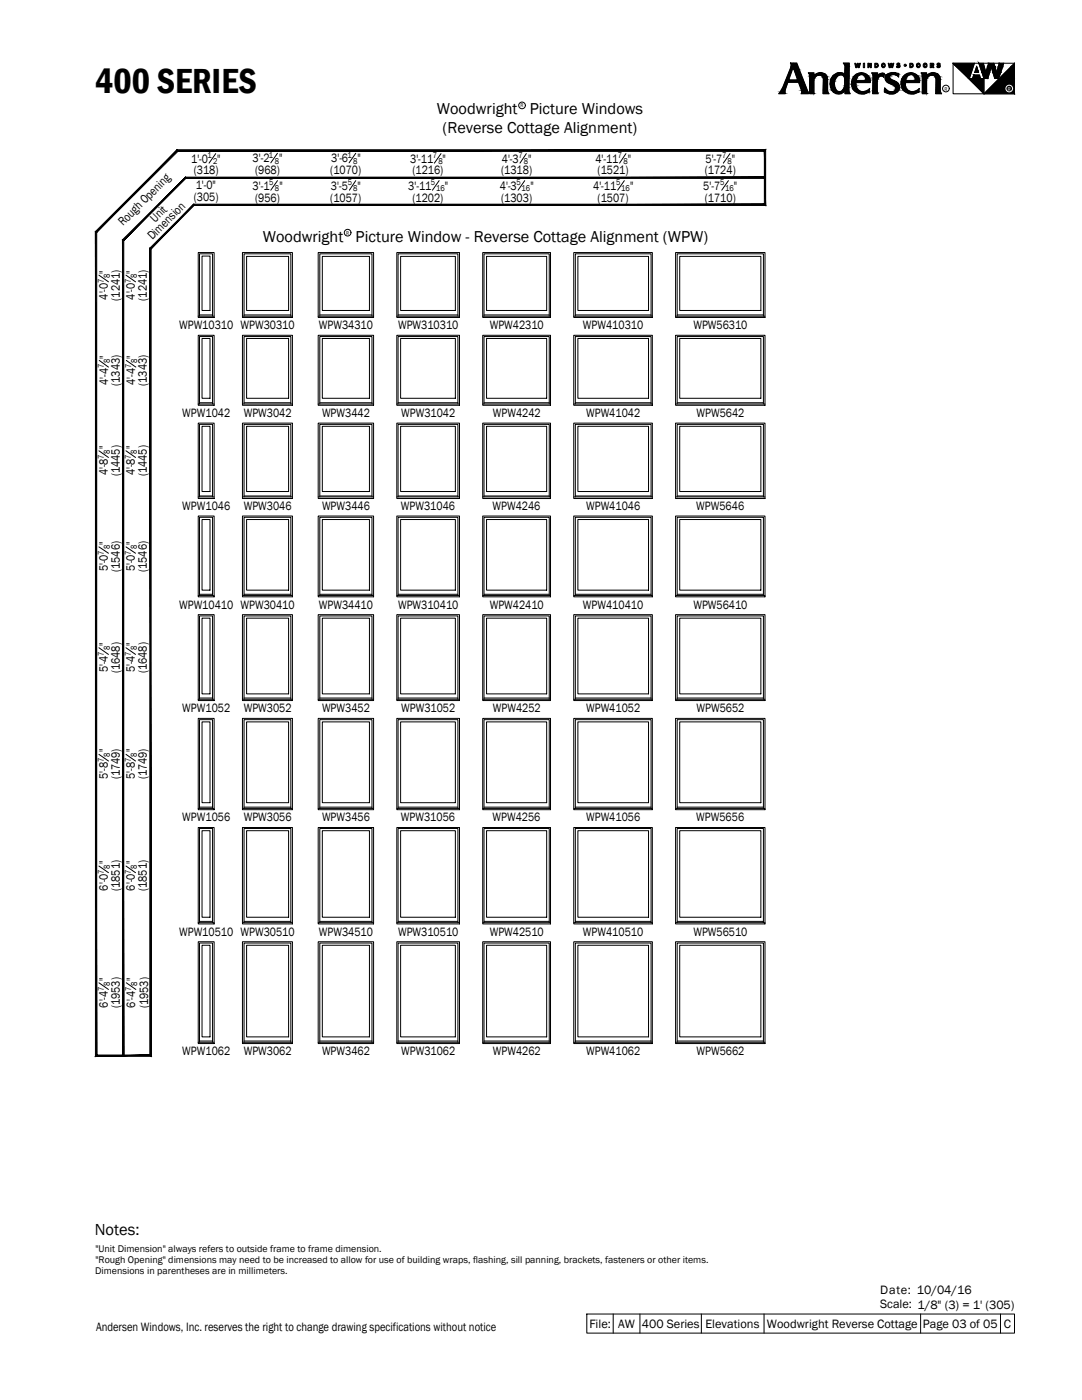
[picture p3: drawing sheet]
<svg xmlns="http://www.w3.org/2000/svg" width="216mm" height="279mm" viewBox="0 0 216 279" stroke-linecap="round" stroke-linejoin="round" font-family="sans-serif">
<defs><g id="words">
<text font-size="7.1" x="19" y="18.7">400 SERIES</text>
<text font-size="3.3" x="18.9" y="246.4">Notes:</text>
<g font-size="3.2">
<text x="87.2" y="22.7">Woodwright</text>
<text x="105.7" y="22.7">Picture Windows</text>
<text x="88.3" y="26.5">(Reverse Cottage Alignment)</text>
<text x="52.4" y="48.2">Woodwright</text>
<text x="71" y="48.2">Picture Window - Reverse Cottage Alignment (WPW)</text>
</g>
<g font-size="2.5">
<text x="38.2" y="32.4">1'-0</text>
<text x="38.7" y="34.8">(318)</text>
<text x="43.4" y="32.4">&quot;</text>
<text x="50.4" y="32.4">3'-2</text>
<text x="50.9" y="34.8">(968)</text>
<text x="55.7" y="32.4">&quot;</text>
<text x="65.9" y="34.8">(1070)</text>
<text x="66.1" y="32.4">3'-6</text>
<text x="71.4" y="32.4">&quot;</text>
<text x="81.8" y="32.4">3'-11</text>
<text x="82.3" y="34.8">(1216)</text>
<text x="88.3" y="32.4">&quot;</text>
<text x="100" y="34.8">(1318)</text>
<text x="100.1" y="32.4">4'-3</text>
<text x="105.4" y="32.4">&quot;</text>
<text x="118.8" y="32.4">4'-11</text>
<text x="119.2" y="34.8">(1521)</text>
<text x="125.3" y="32.4">&quot;</text>
<text x="140.6" y="34.8">(1724)</text>
<text x="140.8" y="32.4">5'-7</text>
<text x="146" y="32.4">&quot;</text>
<text x="38.7" y="40.2">(305)</text>
<text x="39" y="37.7">1'-0&quot;</text>
<text x="50.4" y="37.8">3'-1</text>
<text x="50.9" y="40.2">(956)</text>
<text x="55.7" y="37.8">&quot;</text>
<text x="65.9" y="40.2">(1057)</text>
<text x="66" y="37.8">3'-5</text>
<text x="71.4" y="37.8">&quot;</text>
<text x="81.5" y="37.8">3'-11</text>
<text x="82.3" y="40.2">(1202)</text>
<text x="88.8" y="37.8">&quot;</text>
<text x="99.8" y="37.8">4'-3</text>
<text x="100" y="40.2">(1303)</text>
<text x="105.8" y="37.8">&quot;</text>
<text x="118.4" y="37.8">4'-11</text>
<text x="119.2" y="40.2">(1507)</text>
<text x="125.7" y="37.8">&quot;</text>
<text x="140.3" y="37.8">5'-7</text>
<text x="140.6" y="40.2">(1710)</text>
<text x="146.4" y="37.8">&quot;</text>
<text x="24.6" y="45.2" transform="rotate(-45 24.6 45.2)">Rough Opening</text>
<text x="30.4" y="48" transform="rotate(-45 30.4 48)">Dimension</text>
<text x="31" y="44.5" transform="rotate(-45 31 44.5)">Unit</text>
<text x="21.5" y="59.8" transform="rotate(-90 21.5 59.8)">4'-0</text>
<text x="21.5" y="54.6" transform="rotate(-90 21.5 54.6)">&quot;</text>
<text x="23.9" y="60" transform="rotate(-90 23.9 60)">(1241)</text>
<text x="26.9" y="59.8" transform="rotate(-90 26.9 59.8)">4'-0</text>
<text x="26.9" y="54.6" transform="rotate(-90 26.9 54.6)">&quot;</text>
<text x="29.3" y="60" transform="rotate(-90 29.3 60)">(1241)</text>
<text x="35.7" y="65.7">WPW10310 WPW30310</text>
<text x="63.6" y="65.7">WPW34310</text>
<text x="79.4" y="65.7">WPW310310</text>
<text x="97.7" y="65.7">WPW42310</text>
<text x="116.3" y="65.7">WPW410310</text>
<text x="138.4" y="65.7">WPW56310</text>
<text x="21.6" y="71.6" transform="rotate(-90 21.6 71.6)">&quot;</text>
<text x="27" y="71.6" transform="rotate(-90 27 71.6)">&quot;</text>
<text x="21.6" y="76.8" transform="rotate(-90 21.6 76.8)">4'-4</text>
<text x="23.9" y="77" transform="rotate(-90 23.9 77)">(1343)</text>
<text x="27" y="76.8" transform="rotate(-90 27 76.8)">4'-4</text>
<text x="29.3" y="77" transform="rotate(-90 29.3 77)">(1343)</text>
<text x="36.4" y="83.2">WPW1042</text>
<text x="48.6" y="83.2">WPW3042</text>
<text x="64.3" y="83.2">WPW3442</text>
<text x="80.1" y="83.2">WPW31042</text>
<text x="98.4" y="83.2">WPW4242</text>
<text x="117" y="83.2">WPW41042</text>
<text x="139" y="83.2">WPW5642</text>
<text x="21.5" y="89.6" transform="rotate(-90 21.5 89.6)">&quot;</text>
<text x="26.9" y="89.6" transform="rotate(-90 26.9 89.6)">&quot;</text>
<text x="21.5" y="94.9" transform="rotate(-90 21.5 94.9)">4'-8</text>
<text x="23.9" y="95" transform="rotate(-90 23.9 95)">(1445)</text>
<text x="26.9" y="94.9" transform="rotate(-90 26.9 94.9)">4'-8</text>
<text x="29.3" y="95" transform="rotate(-90 29.3 95)">(1445)</text>
<text x="36.4" y="101.8">WPW1046</text>
<text x="48.6" y="101.8">WPW3046</text>
<text x="64.3" y="101.8">WPW3446</text>
<text x="80" y="101.8">WPW31046</text>
<text x="98.3" y="101.8">WPW4246</text>
<text x="117" y="101.8">WPW41046</text>
<text x="138.9" y="101.8">WPW5646</text>
<text x="21.5" y="108.8" transform="rotate(-90 21.5 108.8)">&quot;</text>
<text x="26.9" y="108.8" transform="rotate(-90 26.9 108.8)">&quot;</text>
<text x="21.5" y="114" transform="rotate(-90 21.5 114)">5'-0</text>
<text x="23.9" y="114.2" transform="rotate(-90 23.9 114.2)">(1546)</text>
<text x="26.9" y="114" transform="rotate(-90 26.9 114)">5'-0</text>
<text x="29.3" y="114.2" transform="rotate(-90 29.3 114.2)">(1546)</text>
<text x="35.7" y="121.5">WPW10410 WPW30410</text>
<text x="63.6" y="121.5">WPW34410</text>
<text x="79.4" y="121.5">WPW310410</text>
<text x="97.7" y="121.5">WPW42410</text>
<text x="116.3" y="121.5">WPW410410</text>
<text x="138.4" y="121.5">WPW56410</text>
<text x="21.5" y="129" transform="rotate(-90 21.5 129)">&quot;</text>
<text x="26.9" y="129" transform="rotate(-90 26.9 129)">&quot;</text>
<text x="21.5" y="134.2" transform="rotate(-90 21.5 134.2)">5'-4</text>
<text x="23.9" y="134.4" transform="rotate(-90 23.9 134.4)">(1648)</text>
<text x="26.9" y="134.2" transform="rotate(-90 26.9 134.2)">5'-4</text>
<text x="29.3" y="134.4" transform="rotate(-90 29.3 134.4)">(1648)</text>
<text x="36.4" y="142.2">WPW1052</text>
<text x="48.6" y="142.2">WPW3052</text>
<text x="64.3" y="142.2">WPW3452</text>
<text x="80.1" y="142.2">WPW31052</text>
<text x="98.4" y="142.2">WPW4252</text>
<text x="117" y="142.2">WPW41052</text>
<text x="139" y="142.2">WPW5652</text>
<text x="21.5" y="155.4" transform="rotate(-90 21.5 155.4)">5'-8</text>
<text x="21.5" y="150.2" transform="rotate(-90 21.5 150.2)">&quot;</text>
<text x="23.9" y="155.6" transform="rotate(-90 23.9 155.6)">(1749)</text>
<text x="26.9" y="155.4" transform="rotate(-90 26.9 155.4)">5'-8</text>
<text x="26.9" y="150.2" transform="rotate(-90 26.9 150.2)">&quot;</text>
<text x="29.3" y="155.6" transform="rotate(-90 29.3 155.6)">(1749)</text>
<text x="36.4" y="163.9">WPW1056</text>
<text x="48.6" y="163.9">WPW3056</text>
<text x="64.3" y="163.9">WPW3456</text>
<text x="80" y="163.9">WPW31056</text>
<text x="98.3" y="163.9">WPW4256</text>
<text x="117" y="163.9">WPW41056</text>
<text x="138.9" y="163.9">WPW5656</text>
<text x="21.5" y="172.5" transform="rotate(-90 21.5 172.5)">&quot;</text>
<text x="26.9" y="172.5" transform="rotate(-90 26.9 172.5)">&quot;</text>
<text x="21.5" y="177.7" transform="rotate(-90 21.5 177.7)">6'-0</text>
<text x="23.9" y="177.8" transform="rotate(-90 23.9 177.8)">(1851)</text>
<text x="26.9" y="177.7" transform="rotate(-90 26.9 177.7)">6'-0</text>
<text x="29.3" y="177.8" transform="rotate(-90 29.3 177.8)">(1851)</text>
<text x="35.7" y="186.7">WPW10510 WPW30510</text>
<text x="63.6" y="186.7">WPW34510</text>
<text x="79.4" y="186.7">WPW310510</text>
<text x="97.7" y="186.7">WPW42510</text>
<text x="116.3" y="186.7">WPW410510</text>
<text x="138.4" y="186.7">WPW56510</text>
<text x="21.5" y="195.8" transform="rotate(-90 21.5 195.8)">&quot;</text>
<text x="27" y="195.8" transform="rotate(-90 27 195.8)">&quot;</text>
<text x="21.5" y="201.1" transform="rotate(-90 21.5 201.1)">6'-4</text>
<text x="23.9" y="201.2" transform="rotate(-90 23.9 201.2)">(1953)</text>
<text x="27" y="201.1" transform="rotate(-90 27 201.1)">6'-4</text>
<text x="29.6" y="201.2" transform="rotate(-90 29.6 201.2)">(1953)</text>
<text x="36.4" y="210.6">WPW1062</text>
<text x="48.6" y="210.6">WPW3062</text>
<text x="64.3" y="210.6">WPW3462</text>
<text x="80.1" y="210.6">WPW31062</text>
<text x="98.4" y="210.6">WPW4262</text>
<text x="117" y="210.6">WPW41062</text>
<text x="139" y="210.6">WPW5662</text>
<text x="175.6" y="258.3">Date: 10/04/16</text>
<text x="175.6" y="261.1">Scale: 1/8&quot; (3) = 1' (305)</text>
<text x="19.2" y="265.6">Andersen Windows, Inc. reserves the right to change drawing specifications without notice</text>
<text x="117.6" y="265">File:</text>
<text x="123.4" y="265">AW</text>
<text x="128.1" y="265">400 Series</text>
<text x="140.8" y="265">Elevations</text>
<text x="153" y="265">Woodwright Reverse Cottage</text>
<text x="184.1" y="265">Page 03 of 05</text>
<text x="200.3" y="265">C</text>
</g>
<g font-size="2">
<text x="19" y="249.9">&quot;Unit Dimension&quot; always refers to outside frame to frame dimension.</text>
<text x="19" y="254.3">Dimensions in parentheses are in millimeters.</text>
<text x="19" y="252.1">&quot;Rough Opening&quot; dimensions may need to be increased to allow for use of building wraps, flashing, sill panning, brackets, fasteners or other items.</text>
</g>
<g font-size="1.7">
<text x="41.4" y="31.6">1</text>
<text x="42.5" y="32.8">2</text>
<text x="53.7" y="31.5">1</text>
<text x="54.9" y="32.8">8</text>
<text x="69.3" y="31.5">1</text>
<text x="70.5" y="32.8">8</text>
<text x="86.4" y="31.6">7</text>
<text x="87.5" y="32.8">8</text>
<text x="103.4" y="31.6">7</text>
<text x="104.5" y="32.8">8</text>
<text x="123.3" y="31.6">7</text>
<text x="124.4" y="32.8">8</text>
<text x="144.1" y="31.6">7</text>
<text x="145.2" y="32.8">8</text>
<text x="53.7" y="37">5</text>
<text x="54.9" y="38.2">8</text>
<text x="69.4" y="37">5</text>
<text x="70.5" y="38.2">8</text>
<text x="86" y="37">5</text>
<text x="87.1" y="38.2">16</text>
<text x="103.1" y="37">5</text>
<text x="104.1" y="38.2">16</text>
<text x="122.9" y="37">5</text>
<text x="123.9" y="38.2">16</text>
<text x="143.7" y="37">5</text>
<text x="144.7" y="38.2">16</text>
<text x="20.7" y="56.6" transform="rotate(-90 20.7 56.6)">7</text>
<text x="21.9" y="55.4" transform="rotate(-90 21.9 55.4)">8</text>
<text x="26.1" y="56.6" transform="rotate(-90 26.1 56.6)">7</text>
<text x="27.3" y="55.4" transform="rotate(-90 27.3 55.4)">8</text>
<text x="20.7" y="73.5" transform="rotate(-90 20.7 73.5)">7</text>
<text x="21.9" y="72.4" transform="rotate(-90 21.9 72.4)">8</text>
<text x="26.2" y="73.5" transform="rotate(-90 26.2 73.5)">7</text>
<text x="27.4" y="72.4" transform="rotate(-90 27.4 72.4)">8</text>
<text x="20.7" y="91.6" transform="rotate(-90 20.7 91.6)">7</text>
<text x="21.9" y="90.5" transform="rotate(-90 21.9 90.5)">8</text>
<text x="26.1" y="91.6" transform="rotate(-90 26.1 91.6)">7</text>
<text x="27.3" y="90.5" transform="rotate(-90 27.3 90.5)">8</text>
<text x="20.7" y="110.7" transform="rotate(-90 20.7 110.7)">7</text>
<text x="21.9" y="109.7" transform="rotate(-90 21.9 109.7)">8</text>
<text x="26.1" y="110.7" transform="rotate(-90 26.1 110.7)">7</text>
<text x="27.3" y="109.7" transform="rotate(-90 27.3 109.7)">8</text>
<text x="20.7" y="130.9" transform="rotate(-90 20.7 130.9)">7</text>
<text x="21.9" y="129.8" transform="rotate(-90 21.9 129.8)">8</text>
<text x="26.1" y="130.9" transform="rotate(-90 26.1 130.9)">7</text>
<text x="27.3" y="129.8" transform="rotate(-90 27.3 129.8)">8</text>
<text x="20.7" y="152.1" transform="rotate(-90 20.7 152.1)">7</text>
<text x="21.9" y="151.1" transform="rotate(-90 21.9 151.1)">8</text>
<text x="26.1" y="152.1" transform="rotate(-90 26.1 152.1)">7</text>
<text x="27.3" y="151.1" transform="rotate(-90 27.3 151.1)">8</text>
<text x="21.9" y="173.3" transform="rotate(-90 21.9 173.3)">8</text>
<text x="27.3" y="173.3" transform="rotate(-90 27.3 173.3)">8</text>
<text x="20.7" y="174.4" transform="rotate(-90 20.7 174.4)">7</text>
<text x="26.1" y="174.4" transform="rotate(-90 26.1 174.4)">7</text>
<text x="20.7" y="197.8" transform="rotate(-90 20.7 197.8)">7</text>
<text x="21.9" y="196.7" transform="rotate(-90 21.9 196.7)">8</text>
<text x="26.2" y="197.8" transform="rotate(-90 26.2 197.8)">7</text>
<text x="27.4" y="196.7" transform="rotate(-90 27.4 196.7)">8</text>
</g>
<g font-size="1.1">
<text x="103.9" y="21.4">R</text>
<text x="188.5" y="18.1">R</text>
<text x="69.1" y="46.8">R</text>
</g>
<text font-size="1.1" fill="#fafafa" x="201.1" y="18.1">R</text>
</g></defs>
<!-- layer: A-ELEV-GLAZ-SIGHTLINES -->
<g fill="none" stroke="#000" stroke-width=".2">
<path d="M39.6 50.4h3.1v13h-3.1zM40.3 51.1h1.6v10.9h-1.6zM48.4 50.4h9.9v13h-9.9zM49.2 51.2h8.4v10.8h-8.4zM63.5 50.4h11v13h-11zM64.3 51.2h9.4v10.8h-9.4zM79.2 50.4h12.5v13h-12.5zM79.9 51.2h11v10.8h-11zM96.3 50.4h13.5v13h-13.5zM97.1 51.2h12v10.8h-12zM114.5 50.4h15.7v13h-15.7zM115.3 51.2h14.1v10.8h-14.1z"/>
<path d="M134.8 50.4h17.8v13h-17.8zM135.6 51.2h16.2v10.8h-16.2zM39.6 66.9h3.1v14h-3.1zM39.6 63.1h3.1M39.8 63.1v-12.4h2.6v12.4M39.8 62.9h2.6M40.3 67.5h1.6v12h-1.6zM48.4 66.9h9.9v14h-9.9zM48.4 63.1h9.9M48.7 63.1v-12.4h9.3v12.4M48.7 62.9h9.3M49.2 67.5h8.4v12h-8.4z"/>
<path d="M63.5 66.9h11v14h-11zM63.5 63.1h11M63.8 63.1v-12.4h10.4v12.4M63.8 62.9h10.4M64.3 67.5h9.4v12h-9.4zM79.2 66.9h12.5v14h-12.5zM79.2 63.1h12.5M79.4 63.1v-12.4h12v12.4M79.4 62.9h12M79.9 67.5h11v12h-11zM96.3 66.9h13.5v14h-13.5zM96.3 63.1h13.5"/>
<path d="M96.6 63.1v-12.4h13v12.4M96.6 62.9h13M97.1 67.5h12v12h-12zM114.5 66.9h15.7v14h-15.7zM114.5 63.1h15.7M114.8 63.1v-12.4h15.1v12.4M114.8 62.9h15.1M115.3 67.5h14.1v12h-14.1zM134.8 66.9h17.8v14h-17.8zM134.8 63.1h17.8M135.1 63.1v-12.4h17.2v12.4M135.1 62.9h17.2"/>
<path d="M135.6 67.5h16.2v12h-16.2zM39.6 84.4h3.1v15.1h-3.1zM39.6 80.6h3.1M39.6 99.2h3.1M39.8 80.6v-13.4h2.6v13.4M39.8 99.2v-14.5h2.6v14.5M39.8 80.4h2.6M39.8 99h2.6M40.3 85.1h1.6v13h-1.6zM48.4 84.4h9.9v15.1h-9.9zM48.4 80.6h9.9M48.4 99.2h9.9"/>
<path d="M48.7 80.6v-13.4h9.3v13.4M48.7 99.2v-14.5h9.3v14.5M48.7 80.4h9.3M48.7 99h9.3M49.2 85.1h8.4v13h-8.4zM63.5 84.4h11v15.1h-11zM63.5 80.6h11M63.5 99.2h11M63.8 80.6v-13.4h10.4v13.4M63.8 99.2v-14.5h10.4v14.5M63.8 80.4h10.4M63.8 99h10.4"/>
<path d="M64.3 85.1h9.4v13h-9.4zM79.2 84.4h12.5v15.1h-12.5zM79.2 80.6h12.5M79.2 99.2h12.5M79.4 80.6v-13.4h12v13.4M79.4 99.2v-14.5h12v14.5M79.4 80.4h12M79.4 99h12M79.9 85.1h11v13h-11zM96.3 84.4h13.5v15.1h-13.5zM96.3 80.6h13.5M96.3 99.2h13.5"/>
<path d="M96.6 80.6v-13.4h13v13.4M96.6 99.2v-14.5h13v14.5M96.6 80.4h13M96.6 99h13M97.1 85.1h12v13h-12zM114.5 84.4h15.7v15.1h-15.7zM114.5 80.6h15.7M114.5 99.2h15.7M114.8 80.6v-13.4h15.1v13.4M114.8 99.2v-14.5h15.1v14.5M114.8 80.4h15.1M114.8 99h15.1"/>
<path d="M115.3 85.1h14.1v13h-14.1zM134.8 84.4h17.8v15.1h-17.8zM134.8 80.6h17.8M134.8 99.2h17.8M135.1 80.6v-13.4h17.2v13.4M135.1 99.2v-14.5h17.2v14.5M135.1 80.4h17.2M135.1 99h17.2M135.6 85.1h16.2v13h-16.2zM39.6 103h3.1v16.1h-3.1zM39.6 118.9h3.1M39.8 118.9v-15.7h2.6v15.7"/>
<path d="M39.8 118.6h2.6M40.3 103.7h1.6v14.1h-1.6zM48.4 103h9.9v16.1h-9.9zM48.4 118.9h9.9M48.7 118.9v-15.7h9.3v15.7M48.7 118.6h9.3M49.2 103.7h8.4v14.1h-8.4zM63.5 103h11v16.1h-11zM63.5 118.9h11M63.8 118.9v-15.7h10.4v15.7M63.8 118.6h10.4M64.3 103.7h9.4v14.1h-9.4z"/>
<path d="M79.2 103h12.5v16.1h-12.5zM79.2 118.9h12.5M79.4 118.9v-15.7h12v15.7M79.4 118.6h12M79.9 103.7h11v14.1h-11zM96.3 103h13.5v16.1h-13.5zM96.3 118.9h13.5M96.6 118.9v-15.7h13v15.7M96.6 118.6h13M97.1 103.7h12v14.1h-12zM114.5 103h15.7v16.1h-15.7zM114.5 118.9h15.7"/>
<path d="M114.8 118.9v-15.7h15.1v15.7M114.8 118.6h15.1M115.3 103.7h14.1v14.1h-14.1zM134.8 103h17.8v16.1h-17.8zM134.8 118.9h17.8M135.1 118.9v-15.7h17.2v15.7M135.1 118.6h17.2M135.6 103.7h16.2v14.1h-16.2zM39.6 122.7h3.1v17.1h-3.1zM39.6 139.6h3.1M39.8 139.6v-16.7h2.6v16.7M39.8 139.3h2.6"/>
<path d="M40.3 123.4h1.6v15.1h-1.6zM48.4 122.7h9.9v17.1h-9.9zM48.4 139.6h9.9M48.7 139.6v-16.7h9.3v16.7M48.7 139.3h9.3M49.2 123.4h8.4v15.1h-8.4zM63.5 122.7h11v17.1h-11zM63.5 139.6h11M63.8 139.6v-16.7h10.4v16.7M63.8 139.3h10.4M64.3 123.4h9.4v15.1h-9.4zM79.2 122.7h12.5v17.1h-12.5z"/>
<path d="M79.2 139.6h12.5M79.4 139.6v-16.7h12v16.7M79.4 139.3h12M79.9 123.4h11v15.1h-11zM96.3 122.7h13.5v17.1h-13.5zM96.3 139.6h13.5M96.6 139.6v-16.7h13v16.7M96.6 139.3h13M97.1 123.4h12v15.1h-12zM114.5 122.7h15.7v17.1h-15.7zM114.5 139.6h15.7M114.8 139.6v-16.7h15.1v16.7"/>
<path d="M114.8 139.3h15.1M115.3 123.4h14.1v15.1h-14.1zM134.8 122.7h17.8v17.1h-17.8zM134.8 139.6h17.8M135.1 139.6v-16.7h17.2v16.7M135.1 139.3h17.2M135.6 123.4h16.2v15.1h-16.2zM39.6 143.4h3.1v18.2h-3.1zM40.3 144.1h1.6v16.1h-1.6zM48.4 143.4h9.9v18.2h-9.9zM49.2 144.1h8.4v16.1h-8.4zM63.5 143.4h11v18.2h-11z"/>
<path d="M64.3 144.1h9.4v16.1h-9.4zM79.2 143.4h12.5v18.2h-12.5zM79.9 144.1h11v16.1h-11zM96.3 143.4h13.5v18.2h-13.5zM97.1 144.1h12v16.1h-12zM114.5 143.4h15.7v18.2h-15.7zM115.3 144.1h14.1v16.1h-14.1zM134.8 143.4h17.8v18.2h-17.8zM135.6 144.1h16.2v16.1h-16.2zM39.6 165.1h3.1v19.3h-3.1zM39.6 161.3h3.1M39.8 161.3v-17.7h2.6v17.7"/>
<path d="M39.8 161.1h2.6M40.3 165.8h1.6v17.3h-1.6zM48.4 165.1h9.9v19.3h-9.9zM48.4 161.3h9.9M48.7 161.3v-17.7h9.3v17.7M48.7 161.1h9.3M49.2 165.8h8.4v17.3h-8.4zM63.5 165.1h11v19.3h-11zM63.5 161.3h11M63.8 161.3v-17.7h10.4v17.7M63.8 161.1h10.4M64.3 165.8h9.4v17.3h-9.4z"/>
<path d="M79.2 165.1h12.5v19.3h-12.5zM79.2 161.3h12.5M79.4 161.3v-17.7h12v17.7M79.4 161.1h12M79.9 165.8h11v17.3h-11zM96.3 165.1h13.5v19.3h-13.5zM96.3 161.3h13.5M96.6 161.3v-17.7h13v17.7M96.6 161.1h13M97.1 165.8h12v17.3h-12zM114.5 165.1h15.7v19.3h-15.7zM114.5 161.3h15.7"/>
<path d="M114.8 161.3v-17.7h15.1v17.7M114.8 161.1h15.1M115.3 165.8h14.1v17.3h-14.1zM134.8 165.1h17.8v19.3h-17.8zM134.8 161.3h17.8M135.1 161.3v-17.7h17.2v17.7M135.1 161.1h17.2M135.6 165.8h16.2v17.3h-16.2zM39.6 187.9h3.1v20.4h-3.1zM39.6 184.1h3.1M39.8 184.1v-18.8h2.6v18.8M39.8 183.9h2.6"/>
<path d="M40.3 188.6h1.6v18.3h-1.6zM48.4 187.9h9.9v20.4h-9.9zM48.4 184.1h9.9M48.7 184.1v-18.8h9.3v18.8M48.7 183.9h9.3M49.2 188.6h8.4v18.3h-8.4zM63.5 187.9h11v20.4h-11zM63.5 184.1h11M63.8 184.1v-18.8h10.4v18.8M63.8 183.9h10.4M64.3 188.6h9.4v18.3h-9.4zM79.2 187.9h12.5v20.4h-12.5z"/>
<path d="M79.2 184.1h12.5M79.4 184.1v-18.8h12v18.8M79.4 183.9h12M79.9 188.6h11v18.3h-11zM96.3 187.9h13.5v20.4h-13.5zM96.3 184.1h13.5M96.6 184.1v-18.8h13v18.8M96.6 183.9h13M97.1 188.6h12v18.3h-12zM114.5 187.9h15.7v20.4h-15.7zM114.5 184.1h15.7M114.8 184.1v-18.8h15.1v18.8"/>
<path d="M114.8 183.9h15.1M115.3 188.6h14.1v18.3h-14.1zM134.8 187.9h17.8v20.4h-17.8zM134.8 184.1h17.8M135.1 184.1v-18.8h17.2v18.8M135.1 183.9h17.2M135.6 188.6h16.2v18.3h-16.2zM39.6 208h3.1M39.8 208v-19.8h2.6v19.8M39.8 207.8h2.6M48.4 208h9.9M48.7 208v-19.8h9.3v19.8"/>
<path d="M48.7 207.8h9.3M63.5 208h11M63.8 208v-19.8h10.4v19.8M63.8 207.8h10.4M79.2 208h12.5M79.4 208v-19.8h12v19.8M79.4 207.8h12M96.3 208h13.5M96.6 208v-19.8h13v19.8M96.6 207.8h13M114.5 208h15.7M114.8 208v-19.8h15.1v19.8"/>
<path d="M114.8 207.8h15.1M134.8 208h17.8M135.1 208v-19.8h17.2v19.8M135.1 207.8h17.2"/>
</g>
<!-- layer: A-ANNO-TEXT -->
<g fill="none" stroke="#000" stroke-width=".2">
<path d="M157.7 12.6h1.3l2.4 6.1h-1.6l.1-.6-.6-1.7h-2.1l-.5 1.5v.8h-1.3l.8-1.3 1.5-3.8 .2-.7zM157.9 12.7h1l2.4 6h-1.4l.1-.6-.6-1.7h-2.2l-.6 1.5v.8h-1.1l.8-1.3 1.5-3.8zM157.9 12.7h1l2.3 5.9h-1.1v-.5l-.7-1.8h-2.3l-.5 1.6-.1 .7h-.8l.6-1.2 1.6-3.8zM158.3 13.4l.8 2.5h-1.7zM158.3 13.1l1 3h-2zM158.3 12.8l1.1 3.3h-2.2zM161.3 14.5h1.1v.5a1.53 1.53 0 0 1 1.7-.5 1.53 1.53 0 0 1 1.1 1.4v2.1l.2 .7h-1.2l.1-2.9a.93 .93 0 0 0-1.1-.8 .93 .93 0 0 0-.8 1.1v2.4l.2 .2h-1.1v-3.6zM161.4 14.6h1l-.1 .6 .5-.4a1.4 1.4 0 0 1 1.5-.1 1.4 1.4 0 0 1 .8 1.2v2.1l.2 .7h-1v-2.9a.99 .99 0 0 0-1.1-.9 .99 .99 0 0 0-.8 1.2v2.6h-.8v-3.6zM161.6 14.7h.6v.7a1.54 1.54 0 0 1 2.8 .1l.2 3.1h-.8v-2.8a1.06 1.06 0 0 0-1.2-1 1.06 1.06 0 0 0-.9 1.3v2.5h-.6zM166.9 15.2a1.02 1.02 0 0 1 1.7 .3v1.6a1.11 1.11 0 0 1-.5 1.2 1.11 1.11 0 0 1-1.3-.2 2.48 2.48 0 0 1 .1-2.9zM166.9 15.3a.94 .94 0 0 1 1.7 .2v1.6a1.52 1.52 0 0 1-1.1 1.3 1.41 1.41 0 0 1-1.1-1.7l.2-.8zM167 15.4a.87 .87 0 0 1 1.4-.1 2.56 2.56 0 0 1-.6 2.9h-.6a2.01 2.01 0 0 1-.2-2.8z"/>
<path d="M168.3 12.6h1.2l-.1 5.5 .3 .6h-1.1v-.7a1.51 1.51 0 0 1-1.6 .8 1.51 1.51 0 0 1-1.3-1.4 2.04 2.04 0 0 1 .5-2.3 2.04 2.04 0 0 1 2.3-.3l.1-1.6zM168.4 12.7h1l-.1 5.4 .2 .6h-.9v-1.1l-.3 .7a1.5 1.5 0 0 1-2.5-.9 2.02 2.02 0 0 1 .3-2.1 2.02 2.02 0 0 1 2-.6l.5 .2v-1.7zM168.6 12.7h.7v5.4l.1 .5h-.7l.1-1.2-.6 .9a1.46 1.46 0 0 1-2.3-.9 1.96 1.96 0 0 1 2.2-2.7l.6 .3v-1.8zM170.3 15.3a1.84 1.84 0 0 1 2.2-.7 1.84 1.84 0 0 1 1.2 1.9h-2.9a1.51 1.51 0 0 0 .9 1.7 1.51 1.51 0 0 0 1.8-.6v.7a2.22 2.22 0 0 1-3-.1 2.22 2.22 0 0 1-.2-2.9zM170.4 15.3a1.77 1.77 0 0 1 2-.7 1.77 1.77 0 0 1 1.2 1.8h-2.9a1.58 1.58 0 0 0 .9 1.8 1.58 1.58 0 0 0 1.9-.4l-.1 .5a2.15 2.15 0 0 1-2.8-.2 2.15 2.15 0 0 1-.2-2.8zM170.4 15.4a1.7 1.7 0 0 1 2-.7 1.7 1.7 0 0 1 1.1 1.7h-2.8a1.64 1.64 0 0 0 .7 1.8 1.64 1.64 0 0 0 1.9-.2v.3a2.09 2.09 0 0 1-2.7-.2 2.09 2.09 0 0 1-.2-2.7zM170.6 12.6h.1l.2 .6 .2-.6h.2l.1 .6 .1-.6h.2l-.3 .9h-.1l-.2-.6-.1 .6h-.3zM170.6 12.6l.3 .9 .2-.9 .3 .9 .2-.9M171.2 15.1a.89 .89 0 0 1 1.2-.2 .89 .89 0 0 1 .2 1.2l-1.9 .1zM171.2 15a.96 .96 0 0 1 1.3-.1 .96 .96 0 0 1 .2 1.3h-2.1zM171.3 15.2a.84 .84 0 0 1 1-.2 .84 .84 0 0 1 .3 1.1h-1.7zM172.3 12.6h.2v.9h-.2z"/>
<path d="M172.4 12.6v.9M173.2 12.6h.2l.3 .5v-.5h.2v.9h-.2l-.4-.6v.6h-.1zM173.8 12.6v.9l-.5-.9v.9M173.9 14.5h1.2v.7a1.04 1.04 0 0 1 1.4-.5l-.1 .8-.3-.3a.87 .87 0 0 0-1 1v1.9l.2 .6h-1.2l.1-3.5zM174 14.6h1v.8a1.22 1.22 0 0 1 1.4-.7l-.1 .6a.87 .87 0 0 0-1 0 .87 .87 0 0 0-.3 .9v1.9l.1 .6h-.9v-3.5zM174.2 14.7h.7v.9a1.38 1.38 0 0 1 1.2-.9h.2v.5a.94 .94 0 0 0-1 .1 .94 .94 0 0 0-.4 .9l.1 2.4h-.8l.2-3.4zM174.6 12.6h.3a.44 .44 0 0 1 .4 .5 .44 .44 0 0 1-.4 .4h-.3zM174.6 12.7a.45 .45 0 0 1 .6 .4l-.2 .3h-.4zM174.7 12.7a.29 .29 0 0 1 .4 .3 .29 .29 0 0 1-.4 .3zM176 12.8a.33 .33 0 0 1 .5 0 .33 .33 0 0 1-.1 .5 .33 .33 0 0 1-.4-.2zM176 12.7a.42 .42 0 0 1 .6 .1 .42 .42 0 0 1-.1 .6 .42 .42 0 0 1-.6-.2zM176.1 12.7a.29 .29 0 0 1 .3 .3 .29 .29 0 0 1-.3 .3z"/>
<path d="M176.8 15a2.45 2.45 0 0 1 2.6-.3l-.1 .7a1.06 1.06 0 0 0-1.8 0l.2 .3 .8 .4a1.37 1.37 0 0 1 1 1.7 1.37 1.37 0 0 1-1.6 1h-.4l-1-.4v-.9a1.35 1.35 0 0 0 2.1 .5l.1-.6-.7-.5a1.83 1.83 0 0 1-1.4-1.2zM176.8 15a2.52 2.52 0 0 1 2.5-.3v.5a1.2 1.2 0 0 0-1.8 0 .52 .52 0 0 0 .4 .7l.5 .3a1.3 1.3 0 0 1 1 1.5 1.3 1.3 0 0 1-1.5 1h-.4l-.9-.4v-.6a1.4 1.4 0 0 0 2.1 .3v-.6a1.94 1.94 0 0 0-1.5-.9 .96 .96 0 0 1-.4-1.5zM176.9 15a2.51 2.51 0 0 1 2.3-.2v.3a1.28 1.28 0 0 0-1.8 .1 .62 .62 0 0 0 .5 .8l.5 .2a1.24 1.24 0 0 1 .9 1.5 1.24 1.24 0 0 1-1.4 1l-.4-.1a.68 .68 0 0 1-.9-.7 1.29 1.29 0 0 0 2.2 0l.1-.4a.92 .92 0 0 0-.8-.7 2.3 2.3 0 0 1-1.3-.9l-.1-.4zM177.2 12.6h.2l.1 .6 .2-.6h.2l.1 .6 .2-.6h.2l-.3 .9h-.2l-.1-.6-.1 .6h-.3zM177.3 12.6l.2 .9 .3-.9 .2 .9 .3-.9M178.9 12.7a.34 .34 0 0 1 .4-.1 .34 .34 0 0 1 .3 .2l-.5-.1 .1 .2a.35 .35 0 0 1 .3 .5 .35 .35 0 0 1-.6 0v-.1l.2-.1 .3 .1-.1-.2-.4-.2zM179.5 12.8a.24 .24 0 0 0-.2-.1 .24 .24 0 0 0-.2 .2l.4 .2v.2l-.4 .1-.1-.1M180.2 15.3a1.81 1.81 0 0 1 2.1-.7 1.81 1.81 0 0 1 1.2 1.9h-2.8a1.45 1.45 0 0 0 .6 1.6 1.45 1.45 0 0 0 1.8-.1l.3-.4v.7a2.21 2.21 0 0 1-3-.1 2.21 2.21 0 0 1-.2-2.9zM180.3 15.3a1.74 1.74 0 0 1 2-.7 1.74 1.74 0 0 1 1.1 1.8h-2.7a1.55 1.55 0 0 0 .7 1.8 1.55 1.55 0 0 0 1.9-.4v.5a2.15 2.15 0 0 1-2.8-.2 2.15 2.15 0 0 1-.2-2.8zM180.3 15.4a1.65 1.65 0 0 1 2-.8 1.65 1.65 0 0 1 1.1 1.8h-2.9a1.67 1.67 0 0 0 .8 1.8 1.67 1.67 0 0 0 2-.2v.3a2.09 2.09 0 0 1-2.8-.2 2.09 2.09 0 0 1-.2-2.7zM181 15a1.04 1.04 0 0 1 1.3-.1 1.04 1.04 0 0 1 .4 1.2l-.4 .1h-1.8zM181.1 15.1a.9 .9 0 0 1 1.2-.1 .9 .9 0 0 1 .3 1.1l-1.9 .1 .1-.7z"/>
<path d="M181.2 15.2a.81 .81 0 0 1 1-.2 .81 .81 0 0 1 .3 1.1h-1.8zM181.5 12.6h.4a.45 .45 0 0 1 .3 .5 .45 .45 0 0 1-.3 .4h-.4zM181.6 12.7a.45 .45 0 0 1 .6 .4l-.2 .3h-.4zM181.7 12.7a.29 .29 0 0 1 .3 .3 .29 .29 0 0 1-.3 .3zM182.9 12.8a.42 .42 0 0 1 .6 0 .42 .42 0 0 1 0 .6 .42 .42 0 0 1-.6-.1zM183.1 12.7a.29 .29 0 0 1 .3 .3 .29 .29 0 0 1-.3 .3zM183.8 14.5h1.1v.5a1.53 1.53 0 0 1 1.7-.5 1.53 1.53 0 0 1 1 1.4v2.1l.3 .7h-1.2v-2.9a.93 .93 0 0 0-1-.8 .93 .93 0 0 0-.8 1.1v2.4l.1 .2h-1v-3.6zM184 14.6h.8v.6a1.49 1.49 0 0 1 1.7-.7 1.49 1.49 0 0 1 1.1 1.4v2.1l.2 .7h-1v-2.9a.99 .99 0 0 0-1.1-.9 .99 .99 0 0 0-.9 1.2l.1 2.6h-.8v-3.6zM184.1 14.7h.7l-.1 .7a1.54 1.54 0 0 1 2.7 .1l.2 3.1h-.7v-2.8a1.06 1.06 0 0 0-1.2-1 1.06 1.06 0 0 0-.9 1.3v2.5h-.7zM184.3 12.7a.44 .44 0 0 1 .7 .3 .44 .44 0 0 1-.5 .5l-.3-.3zM184.4 12.7a.33 .33 0 0 1 .4 .1 .33 .33 0 0 1 0 .5 .33 .33 0 0 1-.5 0zM184.5 12.7a.29 .29 0 0 1 .3 .3 .29 .29 0 0 1-.3 .3z"/>
<path d="M185.6 12.6l.7 .1 .1 .2-.2 .2 .2 .4h-.3l-.1-.4h-.1v.4h-.3zM185.7 13.1h.3l.2-.4h-.5v.8M185.9 12.7h.1l.1 .2-.2 .1zM186 13.1l.2 .4M187 12.7a.37 .37 0 0 1 .6 .1l-.4-.1v.2a.34 .34 0 0 1 .4 .2 .34 .34 0 0 1-.3 .4 .34 .34 0 0 1-.4-.2h.5v-.1l-.4-.2zM187.5 12.8l-.1-.1-.3 .1v.2l.4 .1a.26 .26 0 0 1-.2 .3 .26 .26 0 0 1-.3-.1M190.2 12.6l6.1 6.1 6.1-6.1v6.1h-12.2zM190.2 12.6h12.2M194.4 12.6l-1 3.1h.6l.3-.7h1.1l.2 .7h.7M194.9 13.3l.4 1.2h-.8zM195.3 12.6l1 3.1M196.2 12.6l.5 1.9 .6-1.9"/>
<path d="M196.3 15.7v3M198.3 12.6l.6 1.9 .5-1.9M200.3 12.6l-1 3.1h-.8l-.7-2.4-.7 2.4h-.8M43 30.7l-1.3 1.9M55.4 36.1l-1.4 1.9M55.4 30.6l-1.4 1.9M71 36.1l-1.3 1.9M71 30.6l-1.3 1.9M87.6 36.1l-1.3 1.9M88 30.7l-1.3 1.9M104.7 36.1l-1.3 1.9M105 30.7l-1.2 1.9"/>
<path d="M124.6 36.1l-1.4 1.9M124.9 30.7l-1.3 1.9M145.3 36.1l-1.3 1.9M145.7 30.7l-1.4 1.9M19.7 54.9l1.9 1.3M25.1 54.9l1.9 1.3M19.8 71.9l1.8 1.4M25.2 71.9l1.9 1.4M19.7 90l1.9 1.3M25.1 90l1.9 1.3M19.7 109.1l1.9 1.3M25.1 109.1l1.9 1.3"/>
<path d="M19.7 129.3l1.9 1.3M25.1 129.3l1.9 1.3M19.7 150.5l1.9 1.4M25.1 150.5l1.9 1.4M19.7 172.8l1.9 1.4M25.1 172.8l1.9 1.4M19.7 196.1l1.9 1.4M25.2 196.1l1.9 1.4M117.1 262.2h85.3v3.9h-85.3zM122.4 262.2v3.9M127.7 262.2v3.9M139.9 262.2v3.9"/>
<path d="M152.5 262.2v3.9M183.7 262.2v3.9M199.6 262.2v3.9"/>
<circle cx="180.6" cy="13" r=".22"/>
<circle cx="180.6" cy="13" r=".1"/>
<circle cx="183.2" cy="13.1" r=".35"/>
<circle cx="188.7" cy="17.7" r=".67"/>
<circle cx="104.2" cy="21" r=".67"/>
<circle cx="69.4" cy="46.4" r=".67"/>
</g>
<g fill="#000" stroke="#000" stroke-width=".2">
<path d="M163.5 14.7h.4zM166.9 18.6h.9zM166.9 18.6l.5 .1zM175 15.5h.1zM176 14.7h.3zM178.2 14.6l.1 .1zM181.7 18.6h.6zM181.7 18.6l.2 .1zM183.1 18.1l.2-.1zM186 14.7h.4zM193.3 15.7h3v3zM202.4 12.6v.7h-.6z"/>
<path d="M156.1 18l.4 .3v-.3zM156.1 18l.4 .3h-.6z"/>
<path d="M155.9 18.3l.6 .1v-.1zM155.9 18.3l.6 .1h-.7z"/>
<path d="M155.8 18.4l.7 .2v-.2zM155.8 18.4l.7 .2h-.8z"/>
<path d="M156.1 17.9h.5zM156.1 17.9l.4 .1z"/>
<path d="M156.3 17.4l.3 .5 .1-.5zM156.3 17.4l.3 .5h-.5z"/>
<path d="M156.8 16.3l-.1 1.1 .4-1.1zM156.8 16.3l-.1 1.1h-.4z"/>
<path d="M157.9 13.6l-.7 2.5 .8-2.5zM157.9 13.6l-.7 2.5h-.3z"/>
<path d="M157.9 13.3l.1 .3 .1-.3zM157.9 13.3l.1 .3h-.1z"/>
<path d="M158 12.9l.1 .4 .1-.4zM158 12.9l.1 .4h-.2z"/>
<path d="M158 12.8l.2 .1 .1-.1zM158 12.8l.2 .1h-.2z"/>
<path d="M158 12.7l.9 .1zM158 12.7l.9 .1z"/>
<path d="M158.3 12.8l.7 .1-.1-.1zM158.3 12.8l.7 .1h-.6z"/>
<path d="M158.4 12.9l.9 .7-.3-.7zM158.4 12.9l.9 .7h-.8z"/>
<path d="M158.5 13.6l.8 .3v-.3zM158.5 13.6l.8 .3h-.7z"/>
<path d="M158.6 13.9l1.6 2.2-.9-2.2zM158.6 13.9l1.6 2.2h-.8z"/>
<path d="M156.9 16.1l3.4 .2-.1-.2zM156.9 16.1l3.4 .2h-3.5z"/>
<path d="M159.4 16.3l1.6 1.8-.7-1.8zM159.4 16.3l1.6 1.8h-.9z"/>
<path d="M160.1 18.1l1 .2-.1-.2zM160.1 18.1l1 .2h-1z"/>
<path d="M160.1 18.3l1.1 .2-.1-.2zM160.1 18.3l1.1 .2h-1.1z"/>
<path d="M160.1 18.5l1.1 .1v-.1zM160.1 18.5l1.1 .1h-1.1z"/>
<path d="M161.6 14.7l.6 .1v-.1zM161.6 14.7l.6 .1h-.6z"/>
<path d="M161.6 14.8l.6 .3v-.3zM161.6 14.8l.6 .3h-.5z"/>
<path d="M161.7 15.1l.5 .3v-.3zM161.7 15.1l.5 .3h-.5z"/>
<path d="M161.7 18.4l.6 .2-.1-.2zM161.7 18.4l.6 .2h-.6z"/>
<path d="M161.7 16.1l.5 2.3 .1-2.3zM161.7 16.1l.5 2.3h-.5z"/>
<path d="M161.7 15.6l.6 .5 .1-.5zM161.7 15.6l.6 .5h-.6z"/>
<path d="M161.7 15.4l.7 .2 .2-.2zM161.7 15.4l.7 .2h-.7z"/>
<path d="M162.4 15.2l.2 .2v-.2zM162.2 15.4l.2-.2 .2 .2z"/>
<path d="M162.7 15l-.1 .2 .4-.2zM162.4 15.2l.3-.2-.1 .2z"/>
<path d="M163.2 14.7h1zM163.2 14.7h1z"/>
<path d="M162.8 14.9h.5zM162.8 14.9h.6z"/>
<path d="M162.8 14.9h.5zM162.8 14.9l.2 .1z"/>
<path d="M162.9 14.8h.5zM162.9 14.8l.5 .1z"/>
<path d="M163.5 14.7h.7zM163.2 14.7h1z"/>
<path d="M163.2 14.7l1.3 .1zM162.9 14.8l.3-.1 1.3 .1z"/>
<path d="M162.9 14.8h1.7zM162.9 14.8h1.7z"/>
<path d="M163.4 14.8l1.2 .1zM163.4 14.8l1.2 .1z"/>
<path d="M163.6 14.9h1zM163.6 14.9h1z"/>
<path d="M163.8 14.9l.9 .1-.1-.1zM163.8 14.9l.9 .1z"/>
<path d="M164 15l.8 .1zM164 15l.8 .1z"/>
<path d="M164.1 15.1l.8 .2-.1-.2zM164.1 15.1l.8 .2h-.7z"/>
<path d="M164.2 15.3l.8 .1-.1-.1zM164.2 15.3l.8 .1h-.7z"/>
<path d="M164.3 15.4l.7 .1v-.1zM164.3 15.4l.7 .1h-.7z"/>
<path d="M164.3 15.5l.7 .3v-.3zM164.3 15.5l.7 .3h-.6z"/>
<path d="M164.4 15.8l.6 .1zM164.4 15.8l.6 .1z"/>
<path d="M164.4 15.9l.6 2.1v-2.1zM164.4 15.9l.6 2.1h-.6z"/>
<path d="M164.4 18l.7 .5-.1-.5zM164.4 18l.7 .5h-.7z"/>
<path d="M164.4 18.5l.8 .1-.1-.1zM164.4 18.5l.8 .1h-.8z"/>
<path d="M165.7 16.7l.7 .1v-.1zM165.7 16.7l.7 .1h-.7z"/>
<path d="M165.7 16.8l.8 .6-.1-.6zM165.7 16.8l.8 .6h-.6z"/>
<path d="M165.9 15.9l.6 .3v-.3zM165.9 15.9l.6 .3h-.7z"/>
<path d="M165.8 16.2l.6 .5 .1-.5zM165.8 16.2l.6 .5h-.7z"/>
<path d="M165.9 17.4h.6zM165.9 17.4h.6z"/>
<path d="M165.9 17.4l.8 .6-.2-.6zM165.9 17.4l.8 .6h-.6z"/>
<path d="M166 15.7l.5 .2 .2-.2zM166 15.7l.5 .2h-.6z"/>
<path d="M166.1 18l.7 .1-.1-.1zM166.1 18l.7 .1h-.5z"/>
<path d="M166.3 18.1l.8 .2-.3-.2zM166.3 18.1l.8 .2h-.6z"/>
<path d="M166.3 15.2h.6zM166.3 15.2h.6z"/>
<path d="M166.3 15.2l.4 .5 .2-.5zM166.3 15.2l.4 .5h-.7z"/>
<path d="M166.5 18.3l.6 .1zM166.5 18.3l.6 .1z"/>
<path d="M166.6 18.4l.8 .1zM166.6 18.4l.8 .1z"/>
<path d="M166.7 14.9h.6zM166.7 14.9h.7z"/>
<path d="M166.7 14.9l.2 .3 .4-.3zM166.3 15.2l.4-.3 .2 .3z"/>
<path d="M166.7 18.5h.8zM166.7 18.5h.8z"/>
<path d="M166.9 14.8h.9zM166.7 14.9h.7z"/>
<path d="M166.9 18.5l.9 .1zM166.9 18.5l.9 .1z"/>
<path d="M167.6 14.6l.4 .1zM167.1 14.7h.9z"/>
<path d="M167.1 14.7h1zM167.1 14.7h1z"/>
<path d="M166.7 18.5h1.3zM166.7 18.5h1.1z"/>
<path d="M167.6 18.5h.4zM167.5 18.5h.5z"/>
<path d="M167.1 14.7l1.2 .1-.2-.1zM166.9 14.8l.2-.1 1.2 .1z"/>
<path d="M167.8 18.4h.3zM167.6 18.5h.4z"/>
<path d="M168 18.3l.1 .1 .1-.1zM168 18.3l.1 .1h-.3z"/>
<path d="M167.8 14.8l.7 .1zM167.8 14.8l.7 .1z"/>
<path d="M168.1 18.1l.1 .2 .1-.2zM168 18.3l.1-.2 .1 .2z"/>
<path d="M168.3 14.9l.3 .1zM168.3 14.9l.3 .1z"/>
<path d="M168.5 17.7l-.2 .4zM168.5 17.7l-.4 .4z"/>
<path d="M168.7 15h.6zM168.7 15h.6z"/>
<path d="M168.4 15h.3zM168.4 15h.3z"/>
<path d="M168.6 17.4h.1zM168.6 17.4h.2z"/>
<path d="M168.6 17.4v.3l.1-.3zM168.6 17.4l-.1 .3z"/>
<path d="M168.8 17.4h.5zM168.8 17.4h.5z"/>
<path d="M168.6 15.5l.7 1.6v-1.6zM168.6 15.5l.7 1.6h-.7z"/>
<path d="M168.6 17.1l.7 .3v-.3zM168.6 17.1l.7 .3h-.7z"/>
<path d="M168.8 17.4l.5 .7v-.7zM168.8 17.4l.5 .7h-.6z"/>
<path d="M168.7 18.1l.6 .4v-.4zM168.7 18.1l.6 .4h-.6z"/>
<path d="M168.6 12.7l.7 .1zM168.6 12.7l.7 .1z"/>
<path d="M168.6 12.8l.7 .4v-.4zM168.6 12.8l.7 .4h-.6z"/>
<path d="M168.7 13.2l.6 1.8v-1.8zM168.7 13.2l.6 1.8h-.6z"/>
<path d="M168.4 15l.9 .2v-.2zM168.4 15l.9 .2h-.8z"/>
<path d="M168.5 15.2l.8 .3v-.3zM168.5 15.2l.8 .3h-.7z"/>
<path d="M168.7 18.5l.7 .1-.1-.1zM168.7 18.5l.7 .1h-.7z"/>
<path d="M170 16.3h3.5zM170 16.3h3.5z"/>
<path d="M170 16.9l.7 .4-.1-.4zM170 16.9l.7 .4h-.6z"/>
<path d="M170.6 18.1h.6zM170.6 18.1h.6z"/>
<path d="M170 16.4l.7 .4v-.4zM170 16.4l.7 .4h-.7z"/>
<path d="M170 16.8l.6 .1 .1-.1zM170 16.8l.6 .1h-.6z"/>
<path d="M170.2 15.9l.4 .3 .1-.3zM170.2 15.9l.4 .3h-.6z"/>
<path d="M170.1 17.3h.6zM170.1 17.3h.6z"/>
<path d="M170.2 17.3l.7 .4-.2-.4zM170.2 17.3l.7 .4h-.6z"/>
<path d="M170.4 15.5l.3 .4 .2-.4zM170.4 15.5l.3 .4h-.5z"/>
<path d="M170.3 17.7l.6 .1zM170.3 17.7l.6 .1z"/>
<path d="M170.4 17.8l.8 .3-.3-.3zM170.4 17.8l.8 .3h-.6z"/>
<path d="M170.4 15.4l.5 .1 .1-.1zM170.4 15.4l.5 .1h-.5z"/>
<path d="M170.7 15l.3 .4 .2-.4zM170.7 15l.3 .4h-.6z"/>
<path d="M170.6 18.1l1 .2-.4-.2zM170.6 18.1l1 .2h-.7z"/>
<path d="M170.9 15h.4zM170.7 15h.5z"/>
<path d="M171.1 14.8l.2 .2 .2-.2zM170.9 15l.2-.2 .2 .2z"/>
<path d="M170.9 18.3h.9zM170.9 18.3h.9z"/>
<path d="M171 18.3l1 .1zM171 18.3l1 .1z"/>
<path d="M171.3 14.7l.2 .1 .5-.1zM171.3 14.7l.2 .1h-.4z"/>
<path d="M171.8 18.6l.2 .1zM171.8 18.6h.7z"/>
<path d="M171.9 14.7h.5zM171.4 14.7h1z"/>
<path d="M171.4 14.7h1zM171.3 14.7h1.1z"/>
<path d="M171.3 14.7h1.2zM171.3 14.7h1.2z"/>
<path d="M172.4 18.4h.6zM172.4 18.4h.6z"/>
<path d="M171.1 18.4h1.3zM171.1 18.4h1.3z"/>
<path d="M172 14.7l.6 .1zM172 14.7l.6 .1z"/>
<path d="M172.3 14.8l.5 .1zM172.3 14.8l.5 .1z"/>
<path d="M171.4 18.5h1.2zM171.4 18.5l1.1 .1z"/>
<path d="M172.5 14.9l.5 .1zM172.5 14.9l.5 .1z"/>
<path d="M172.8 16.1h.7zM172.8 16.1h.7z"/>
<path d="M171.3 18.5h1.6zM171.3 18.5h1.3z"/>
<path d="M172.6 15l.6 .2-.2-.2zM172.6 15l.6 .2h-.5z"/>
<path d="M171.1 18.4h1.9zM171.1 18.4l1.8 .1z"/>
<path d="M172.7 15.2l.6 .2-.1-.2zM172.7 15.2l.6 .2h-.5z"/>
<path d="M172.8 18.3h.4zM172.4 18.4h.6z"/>
<path d="M172.8 15.4l.6 .2-.1-.2zM172.8 15.4l.6 .2h-.6z"/>
<path d="M173.3 18.1v.2zM172.9 18.3l.4-.2v.2z"/>
<path d="M172.9 18.3h.4zM172.8 18.3h.4z"/>
<path d="M172.8 15.6l.7 .3-.1-.3zM172.8 15.6l.7 .3h-.6z"/>
<path d="M172.9 15.9l.6 .2v-.2zM172.9 15.9l.6 .2h-.7z"/>
<path d="M172.8 16.1l.7 .1v-.1zM172.8 16.1l.7 .1h-.8z"/>
<path d="M172.7 16.2h.8zM172.5 16.2h1z"/>
<path d="M170 16.2l3.5 .1zM170 16.2l3.5 .1z"/>
<path d="M170 16.3l3.5 .1zM170 16.3l3.5 .1z"/>
<path d="M174.2 14.7l.7 .1zM174.2 14.7l.7 .1z"/>
<path d="M174.2 14.8l.7 .4v-.4zM174.2 14.8l.7 .4h-.5z"/>
<path d="M174.4 15.2l.5 .4v-.4zM174.4 15.2l.5 .4h-.6z"/>
<path d="M174.3 16.2l.6 2v-2zM174.3 16.2l.6 2h-.6z"/>
<path d="M174.3 18.2l.7 .3-.1-.3zM174.3 18.2l.7 .3h-.8z"/>
<path d="M174.3 15.9l.6 .3 .1-.3zM174.3 15.9l.6 .3h-.6z"/>
<path d="M174.2 18.5l.8 .1v-.1zM174.2 18.5l.8 .1h-.8z"/>
<path d="M174.3 15.6l.7 .3 .1-.3zM174.3 15.6l.7 .3h-.7z"/>
<path d="M175.3 15.2l-.2 .3zM175.3 15.2l-.3 .3z"/>
<path d="M175.4 15h.4zM175.4 15h.4z"/>
<path d="M175.4 15.1l-.1 .1 .3-.1zM175.4 15.1l-.1 .1z"/>
<path d="M175.4 15h.4zM175.4 15l.2 .1z"/>
<path d="M176.1 14.7h.2zM176 14.7h.3zM175.9 14.7h.4z"/>
<path d="M175.4 15h.9zM175.4 15h.9z"/>
<path d="M175.8 15h.5zM175.8 15h.5z"/>
<path d="M175.9 15l.4 .1zM175.9 15l.4 .1z"/>
<path d="M176.1 15.1l.2 .1zM176.1 15.1l.2 .1z"/>
<path d="M175.9 14.7h.4zM175.9 14.7h.4z"/>
<path d="M175.9 14.7l.4 .1v-.1zM175.6 14.8l.3-.1 .4 .1z"/>
<path d="M175.6 14.8l.7 .2v-.2zM175.4 15l.2-.2 .7 .2z"/>
<path d="M176.6 17.9l.2 .1zM176.6 17.9l.2 .1h-.2z"/>
<path d="M176.6 18l.6 .3zM176.6 18l.6 .3h-.6z"/>
<path d="M176.6 18.3h.7zM176.6 18.3h.7z"/>
<path d="M176.6 18.3l.9 .1zM176.6 18.3l.9 .1z"/>
<path d="M176.8 15.2l.5 .2v-.2zM176.8 15.2l.5 .2h-.5zM176.8 15.4h.5zM176.8 15.4h.5z"/>
<path d="M176.8 15.4l.6 .1-.1-.1zM176.8 15.4l.6 .1h-.7z"/>
<path d="M176.8 15.2h.6zM176.8 15.2h.5z"/>
<path d="M176.7 15.5l.7 .1zM176.7 15.5l.7 .1z"/>
<path d="M176.7 15.6l.8 .1-.1-.1zM176.7 15.6l.8 .1h-.7z"/>
<path d="M177 15h.5zM176.9 15h.6z"/>
<path d="M176.9 15l.5 .2 .1-.2zM176.9 15l.5 .2h-.6z"/>
<path d="M176.8 15.7l.8 .2-.1-.2zM176.8 15.7l.8 .2h-.8z"/>
<path d="M177 14.9l.5 .1 .1-.1zM177 14.9l.5 .1h-.5z"/>
<path d="M177.1 14.9h.6zM177 14.9h.6z"/>
<path d="M176.8 15.9h.9zM176.8 15.9h.9z"/>
<path d="M176.8 15.9l1.1 .1-.2-.1zM176.8 15.9l1.1 .1h-1.1z"/>
<path d="M176.8 18.4h.9zM176.8 18.4h.9z"/>
<path d="M176.8 18.4l1.1 .1zM176.8 18.4l1.1 .1z"/>
<path d="M177.2 14.8h.6zM177.1 14.9h.6z"/>
<path d="M176.8 16l1.3 .1-.2-.1zM176.8 16l1.3 .1h-1.2z"/>
<path d="M177.3 14.8h.6zM177.2 14.8h.6z"/>
<path d="M176.9 16.1l1.5 .1-.3-.1zM176.9 16.1l1.5 .1h-1.4z"/>
<path d="M177.4 14.8h.8zM177.3 14.8h.6z"/>
<path d="M177.7 18.7h.5zM177.7 18.7h.4zM177.7 18.7h.4z"/>
<path d="M177.5 18.6h.7zM177.5 18.6l.7 .1z"/>
<path d="M178.1 14.7h.4zM177.9 14.7h.6z"/>
<path d="M177 16.2h1.5zM177 16.2h1.5z"/>
<path d="M177.1 16.2l1.6 .2-.2-.2zM177.1 16.2l1.6 .2h-1.5z"/>
<path d="M177.2 18.5l1.3 .1zM177.2 18.5l1.3 .1z"/>
<path d="M177.3 18.6h1.2zM177.3 18.6h.9z"/>
<path d="M177.9 14.7h.7zM177.9 14.7h.7z"/>
<path d="M177.9 14.7h1zM177.5 14.7h1.4zM177.5 14.7h1.4zM177.5 14.7h1.4z"/>
<path d="M177.2 16.4h1.5zM177.2 16.4h1.5z"/>
<path d="M177 18.5h1.7zM177 18.5h1.5z"/>
<path d="M177.3 16.4l1.6 .2-.2-.2zM177.3 16.4l1.6 .2h-1.4z"/>
<path d="M178.2 18.4l.5 .1zM178.2 18.4l.5 .1z"/>
<path d="M178.2 18.5h.5zM177.9 18.5h.8z"/>
<path d="M178.4 18.3h.4zM178.2 18.4h.5z"/>
<path d="M177.5 14.7l1.6 .1zM177.4 14.8h1.7z"/>
<path d="M177.5 16.6l1.6 .1-.2-.1zM177.5 16.6l1.6 .1z"/>
<path d="M178.6 18.2l.2 .1 .2-.1zM178.4 18.3l.2-.1 .2 .1z"/>
<path d="M178.2 14.8h1zM178.2 14.8h1z"/>
<path d="M177.9 16.7l1.3 .1-.1-.1zM177.9 16.7l1.3 .1h-1.1z"/>
<path d="M178.7 18.1l.3 .1 .1-.1zM178.6 18.2l.1-.1 .3 .1zM178.6 18.2h.4zM178.6 18.2h.4z"/>
<path d="M178.4 14.8h.8zM178.4 14.8h.8z"/>
<path d="M178.5 14.8l.7 .1v-.1zM178.5 14.8l.7 .1z"/>
<path d="M178.8 14.9l.4 .1zM178.8 14.9l.4 .1z"/>
<path d="M179.1 15l.1 .1zM179.1 15l.1 .1z"/>
<path d="M178.1 16.8l1.2 .1-.1-.1zM178.1 16.8l1.2 .1z"/>
<path d="M178.8 17.9l.4 .1v-.1zM178.8 17.9l.4 .1h-.4z"/>
<path d="M178.8 18h.4zM178.8 18l.3 .1z"/>
<path d="M178.4 16.9l.9 .1zM178.4 16.9l.9 .1z"/>
<path d="M178.6 17l.7 .1v-.1zM178.6 17l.7 .1h-.6z"/>
<path d="M178.7 17.1l.6 .1zM178.7 17.1l.6 .1z"/>
<path d="M178.7 17.2l.6 .1v-.1zM178.7 17.2l.6 .1z"/>
<path d="M178.8 17.3l.5 .1v-.1zM178.8 17.3l.5 .1h-.4z"/>
<path d="M178.9 17.4l.4 .1zM178.9 17.4l.4 .1z"/>
<path d="M178.9 17.5l.4 .2v-.2zM178.9 17.5l.4 .2h-.4z"/>
<path d="M178.9 17.7l.4 .1zM178.9 17.7l.4 .1z"/>
<path d="M178.9 17.8l.3 .1 .1-.1zM178.9 17.8l.3 .1h-.4z"/>
<path d="M180 16.3h3.4zM180 16.3h3.4z"/>
<path d="M180 16.4l.5 .4v-.4zM180 16.4l.5 .4h-.6z"/>
<path d="M179.9 16.8l.6 .1v-.1zM179.9 16.8l.6 .1h-.5z"/>
<path d="M180 16.9l.6 .4-.1-.4zM180 16.9l.6 .4h-.6z"/>
<path d="M180.5 18.1h.6zM180.5 18.1h.6z"/>
<path d="M180 17.3h.6zM180 17.3h.6z"/>
<path d="M180 17.3l.8 .4-.2-.4zM180 17.3l.8 .4h-.6z"/>
<path d="M180.1 15.9l.4 .3 .2-.3zM180.1 15.9l.4 .3h-.5z"/>
<path d="M180.2 15.5l.5 .4v-.4zM180.2 15.5l.5 .4h-.6z"/>
<path d="M180.2 17.7l.6 .1zM180.2 17.7l.6 .1z"/>
<path d="M180.2 17.8l.9 .3-.3-.3zM180.2 17.8l.9 .3h-.6z"/>
<path d="M180.3 15.4l.4 .1 .1-.1zM180.3 15.4l.4 .1h-.5z"/>
<path d="M180.6 15l.2 .4 .2-.4zM180.6 15l.2 .4h-.5z"/>
<path d="M180.5 18.1l.9 .2-.3-.2zM180.5 18.1l.9 .2h-.6z"/>
<path d="M181.2 14.7h1.1zM181.2 14.7h1.1z"/>
<path d="M180.7 15h.5zM180.6 15h.4z"/>
<path d="M181 14.8l.2 .2 .2-.2zM180.7 15l.3-.2 .2 .2z"/>
<path d="M180.8 18.3h.9zM180.8 18.3h.9z"/>
<path d="M180.9 18.3l1 .1zM180.9 18.3l1 .1z"/>
<path d="M181.7 14.7h.6zM181.2 14.7h1.1z"/>
<path d="M181.2 14.7l.2 .1 .5-.1zM181 14.8l.2-.1 .2 .1z"/>
<path d="M181 18.4h1.2zM181 18.4h1.2z"/>
<path d="M181.2 14.7h1.2zM181.2 14.7h1.2z"/>
<path d="M181.9 14.7l.6 .1zM181.9 14.7l.6 .1z"/>
<path d="M182.2 14.8l.5 .1zM182.2 14.8l.5 .1z"/>
<path d="M181.3 18.5h1.3zM181.3 18.5l1 .1z"/>
<path d="M182.3 14.9l.6 .1zM182.3 14.9l.6 .1z"/>
<path d="M182.7 16.1h.7zM182.7 16.1h.7z"/>
<path d="M181.2 18.5h1.6zM181.2 18.5h1.4z"/>
<path d="M182.5 15l.6 .2-.2-.2zM182.5 15l.6 .2h-.5z"/>
<path d="M182.3 18.4h.6zM182.2 18.4h.7z"/>
<path d="M181 18.4h1.9zM181 18.4l1.8 .1z"/>
<path d="M182.6 15.2l.6 .2-.1-.2zM182.6 15.2l.6 .2h-.5z"/>
<path d="M182.7 18.3h.4zM182.3 18.4h.6z"/>
<path d="M182.7 15.4l.6 .2-.1-.2zM182.7 15.4l.6 .2h-.6z"/>
<path d="M182.7 15.6l.6 .3v-.3zM182.7 15.6l.6 .3h-.5z"/>
<path d="M183.1 18.1l.2 .2v-.2zM182.8 18.3l.3-.2 .2 .2z"/>
<path d="M182.8 18.3h.5zM182.7 18.3h.4z"/>
<path d="M182.8 15.9l.6 .2-.1-.2zM182.8 15.9l.6 .2h-.7z"/>
<path d="M182.7 16.1l.7 .1v-.1zM182.6 16.2l.1-.1 .7 .1z"/>
<path d="M182.6 16.2h.8zM182.3 16.2h1.1z"/>
<path d="M180 16.2l3.4 .1zM180 16.2l3.4 .1z"/>
<path d="M180 16.3l3.4 .1zM180 16.3l3.4 .1z"/>
<path d="M184.1 15.1l.6 .3v-.3zM184.1 15.1l.6 .3h-.6z"/>
<path d="M184.1 14.7l.7 .1v-.1zM184.1 14.7l.7 .1h-.7z"/>
<path d="M184.1 14.8l.6 .3 .1-.3zM184.1 14.8l.6 .3h-.6z"/>
<path d="M184.1 16.1l.7 2.3v-2.3zM184.1 16.1l.7 2.3h-.7z"/>
<path d="M184.1 18.4l.7 .2v-.2zM184.1 18.4l.7 .2h-.7z"/>
<path d="M184.1 15.6l.7 .5v-.5zM184.1 15.6l.7 .5h-.7z"/>
<path d="M184.1 15.4l.7 .2 .2-.2zM184.1 15.4l.7 .2h-.7z"/>
<path d="M184.9 15.2l.1 .2 .1-.2zM184.7 15.4l.2-.2 .1 .2z"/>
<path d="M185.2 15l-.1 .2 .4-.2zM184.9 15.2l.3-.2-.1 .2z"/>
<path d="M185.7 14.7h1zM185.7 14.7h1z"/>
<path d="M185.3 14.9h.5zM185.3 14.9l.2 .1z"/>
<path d="M185.3 14.9h.6zM185.3 14.9h.5z"/>
<path d="M185.3 14.8h.6zM185.3 14.8l.6 .1z"/>
<path d="M186 14.7h.7zM185.7 14.7h1z"/>
<path d="M185.7 14.7l1.3 .1-.3-.1zM185.4 14.8l.3-.1 1.3 .1z"/>
<path d="M185.4 14.8h1.7zM185.3 14.8h1.8z"/>
<path d="M185.9 14.8l1.2 .1zM185.9 14.8l1.2 .1z"/>
<path d="M186 14.9h1.1zM186 14.9h1.1z"/>
<path d="M186.3 14.9l.9 .1-.1-.1zM186.3 14.9l.9 .1z"/>
<path d="M186.5 15l.8 .1zM186.5 15l.8 .1z"/>
<path d="M186.6 15.1l.8 .2-.1-.2zM186.6 15.1l.8 .2h-.7z"/>
<path d="M186.7 15.3l.7 .1v-.1zM186.7 15.3l.7 .1h-.6z"/>
<path d="M186.8 15.4l.6 .1v-.1zM186.8 15.4l.6 .1h-.6z"/>
<path d="M186.8 15.5l.7 .3-.1-.3zM186.8 15.5l.7 .3h-.6z"/>
<path d="M186.9 15.8l.6 .1zM186.9 15.8l.6 .1z"/>
<path d="M186.9 15.9l.6 2.1v-2.1zM186.9 15.9l.6 2.1h-.6z"/>
<path d="M186.9 18l.7 .5-.1-.5zM186.9 18l.7 .5h-.7z"/>
<path d="M186.9 18.5l.7 .1v-.1zM186.9 18.5l.7 .1h-.7z"/>
<path d="M190.2 12.6l3.2 3.1 1-3.1zM190.2 12.6l3.2 3.1z"/>
<path d="M194.9 13.3l.4 1.2zM194.9 13.3l.4 1.2h-.8z"/>
<path d="M194.3 15l1.3 .7-.2-.7zM194.3 15l1.3 .7h-1.6z"/>
<path d="M195.3 12.6l1.4 1.9-.5-1.9zM195.3 12.6l1.4 1.9h-.7z"/>
<path d="M196 14.5l1.1 1.2 .4-1.2zM196 14.5l1.1 1.2h-.8z"/>
<path d="M197 13.3l.5 1.2 .3-1.2zM197 13.3l.5 1.2h-.8z"/>
<path d="M197.3 12.6l1.3 .7-.3-.7zM197.3 12.6l1.3 .7h-1.6z"/>
<path d="M197.8 13.3l1.1 1.2-.3-1.2zM197.8 13.3l1.1 1.2h-.8z"/>
<path d="M198.1 14.5l1.2 1.2 .4-1.2zM198.1 14.5l1.2 1.2h-.8z"/>
<path d="M199.2 13.3l.5 1.2 .4-1.2zM199.2 13.3l.5 1.2h-.8z"/>
<path d="M199.4 12.6l.7 .7 .2-.7zM199.4 12.6l.7 .7h-.9z"/>
<path d="M201.8 13.3l.6 2.4v-2.4zM199.4 15.7l2.4-2.4 .6 2.4z"/>
<path d="M199.4 15.7l3 3v-3zM199.4 15.7l3 3h-6.1z"/>
<path d="M37.1 35.6h115.5v-.2zM37 35.4h115.6l-115.5 .2zM37 35.4l-12.3 12.6 12.4-12.4zM24.4 47.9l12.6-12.5-12.3 12.6zM24.4 47.9l.3 162.8v-162.7zM24.4 47.9l.3 162.8h-.3z"/>
<path d="M29.9 49.5v161.1l.3 .2zM29.9 49.5l.3 .1v161.2zM29.9 49.5l.3 .1 8.5-8.8zM38.7 40.8v.2l-8.5 8.6zM38.7 40.8v.2l113.8-.2zM38.7 41l113.8-.2 .3 .2zM152.5 30.2v10.6l.3 .2zM152.8 29.9v11.1l-.3-10.8zM35.5 30.2h117l.3-.3zM35.4 29.9h117.4l-117.3 .3zM35.4 29.9l-16.1 16.4 16.2-16.1zM35.4 29.9l-16.1 16.4-.3-.1zM19 46.2l.3 164.4v-164.3zM19 46.2l.3 164.4-.3 .2zM19.3 210.6l-.3 .2 10.9-.2zM19 210.8l10.9-.2 .3 .2z"/>
</g>
<circle cx="201.4" cy="17.7" r=".67" fill="none" stroke="#fafafa" stroke-width=".2"/>
<use href="#words"/>
</svg>
